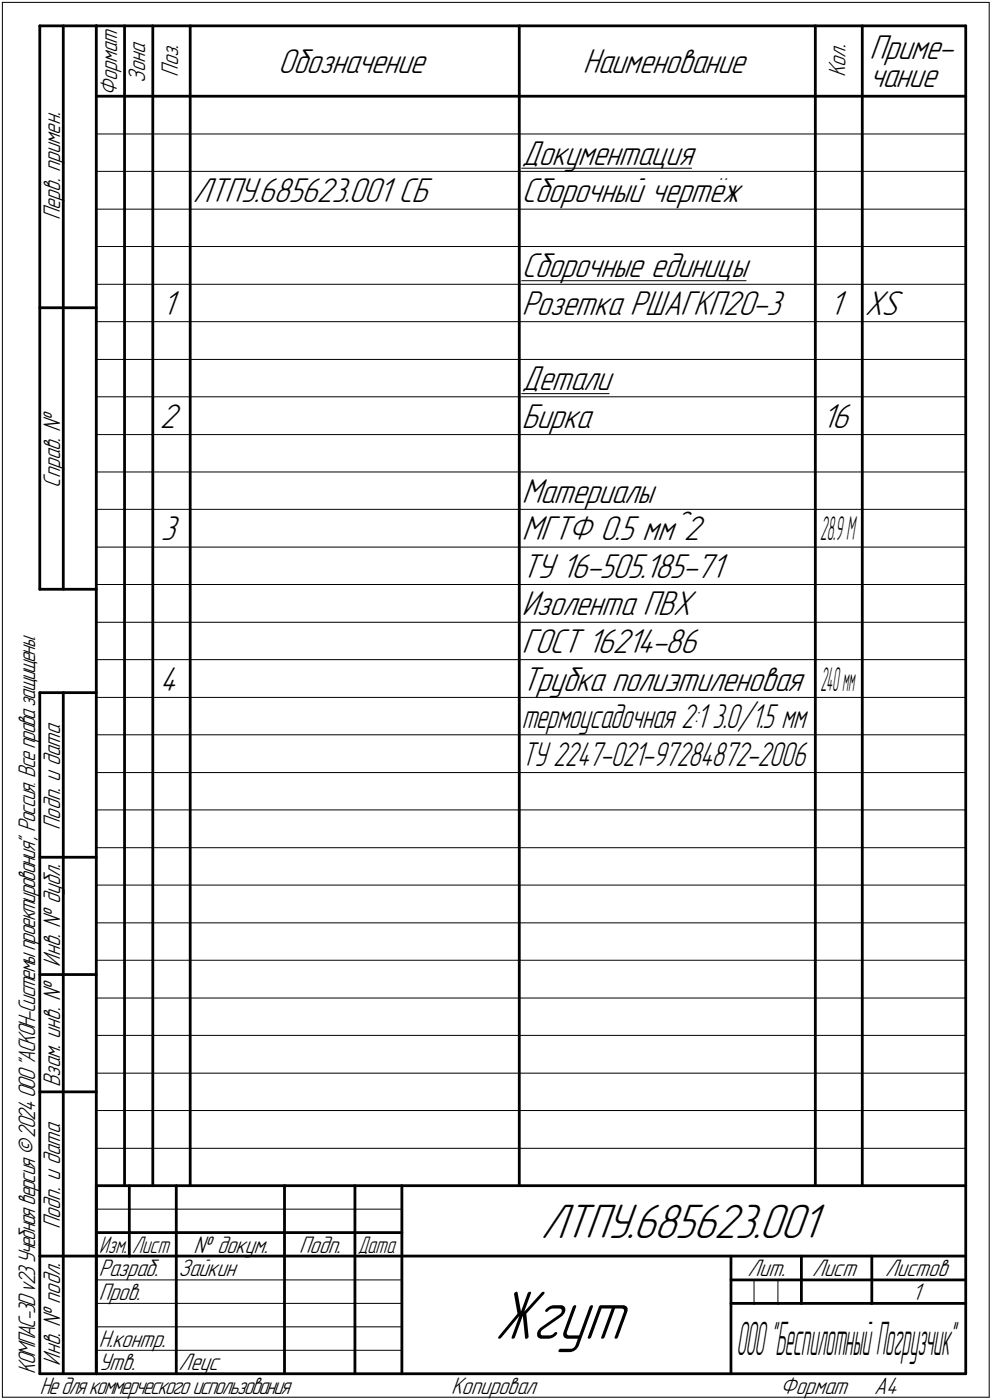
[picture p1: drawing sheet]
<svg xmlns="http://www.w3.org/2000/svg" width="211mm" height="298mm" viewBox="0 0 211 298" stroke-linecap="round" stroke-linejoin="round" font-family="sans-serif">
<defs><g id="words">
<text font-size="15.6" x="105.2" y="285.1">Жгут</text>
<text font-size="10.9" x="115.1" y="263.5">ЛТПУ.685623.001</text>
<text font-size="10.4" x="156.7" y="288.5">ООО&quot;БеспилотныйПогрузчик&quot;</text>
<g font-size="7.8">
<text x="59.2" y="15.5">Обозначение</text>
<text x="124" y="15.5">Наименование</text>
<text x="185" y="12.6">Приме-</text>
<text x="185" y="18.5">чание</text>
<text x="111" y="35">Документация</text>
<text x="41" y="43">ЛТПУ.685623.001 СБ</text>
<text x="111" y="43">Сборочный чертёж</text>
<text x="111" y="59">Сборочные единицы</text>
<text x="34.5" y="67">1</text>
<text x="111" y="67">Розетка РШАГКП20-3</text>
<text x="176.5" y="67">1</text>
<text x="184" y="67">XS</text>
<text x="111" y="83">Детали</text>
<text x="34" y="91">2</text>
<text x="111" y="91">Бирка</text>
<text x="174.9" y="91">16</text>
<text x="111" y="107">Материалы</text>
<text x="34.2" y="115">3</text>
<text x="111" y="115">МГТФ 0.5 мм^2</text>
<text x="111" y="123">ТУ 16-505.185-71</text>
<text x="111" y="131">Изолента ПВХ</text>
<text x="111" y="139">ГОСТ 16214-86</text>
<text x="34" y="147">4</text>
<text x="111" y="147">Трубка полиэтиленовая</text>
</g>
<g font-size="7.6">
<text x="111" y="155">термоусадочная 2:1</text>
<text x="151.6" y="155">3.0/1.5 мм</text>
<text x="111" y="163">ТУ 2247-021-97284872-2006</text>
</g>
<g font-size="7.4">
<text x="174.5" y="115">28.9М</text>
<text x="174.6" y="147">240мм</text>
</g>
<g font-size="5.4">
<text x="30.9" y="17.7" transform="rotate(-90 30.9 17.7)">Зона</text>
<text x="37.9" y="16.4" transform="rotate(-90 37.9 16.4)">Поз.</text>
<text x="179.9" y="16.4" transform="rotate(-90 179.9 16.4)">Кол.</text>
<text x="24.9" y="20.5" transform="rotate(-90 24.9 20.5)">Формат</text>
<text x="12.8" y="46.9" transform="rotate(-90 12.8 46.9)">Перв. примен.</text>
<text x="12.8" y="103.8" transform="rotate(-90 12.8 103.8)">Справ. №</text>
<text x="12.8" y="176.7" transform="rotate(-90 12.8 176.7)">Подп. и дата</text>
<text x="12.8" y="205.8" transform="rotate(-90 12.8 205.8)">Инв. № дубл.</text>
<text x="12.8" y="231.6" transform="rotate(-90 12.8 231.6)">Взам. инв. №</text>
<text x="12.8" y="261.7" transform="rotate(-90 12.8 261.7)">Подп. и дата</text>
<text x="41.2" y="266.8">№ докум.</text>
<text x="63.6" y="266.8">Подп.</text>
<text x="21" y="271.8">Разраб.</text>
<text x="38" y="271.8">Зайкин</text>
<text x="159.1" y="271.8">Лит.</text>
<text x="172.8" y="271.8">Лист</text>
<text x="188.3" y="271.8">Листов</text>
<text x="21" y="276.8">Пров.</text>
<text x="194.1" y="276.8">1</text>
<text x="21" y="286.8">Н.контр.</text>
<text x="7.5" y="292.5" transform="rotate(-90 7.5 292.5)">КОМПАС-3Dv23Учебнаяверсия©2024ООО&quot;АСКОН-Системыпроектирования&quot;, Россия. Всеправазащищены.</text>
<text x="12.8" y="290.8" transform="rotate(-90 12.8 290.8)">Инв. № подл.</text>
<text x="21" y="291.8">Утв.</text>
<text x="38" y="291.8">Леус</text>
<text x="8.5" y="296.7">Недлякоммерческогоиспользования</text>
<text x="96" y="296.8">Копировал</text>
<text x="166" y="296.8">Формат</text>
<text x="186" y="296.8">A4</text>
</g>
<g font-size="5.3">
<text x="21.1" y="266.8">Изм.</text>
<text x="28.1" y="266.8">Лист</text>
<text x="76.1" y="266.8">Дата</text>
</g>
</g></defs>
<g fill="none" stroke="#000" stroke-width=".21">
<path d="M.5 .5v297zM.5 .5h210zM210.5 .5v297zM20.5 28.5h185zM20.5 36.5h185zM111 35.8h36.2zM20.5 44.5h185zM20.5 52.5h185zM111 59.8h47.7zM20.5 60.5h185zM20.5 68.5h185zM20.5 76.5h185z"/>
<path d="M20.5 84.5h185zM20.5 92.5h185zM111 83.8h18.6zM20.5 100.5h185zM20.5 108.5h185zM20.5 116.5h185zM20.5 124.5h185zM20.5 132.5h185zM20.5 140.5h185zM20.5 148.5h185zM20.5 156.5h185zM20.5 164.5h185z"/>
<path d="M20.5 172.5h185zM20.5 180.5h185zM20.5 188.5h185zM20.5 196.5h185zM20.5 204.5h185zM20.5 212.5h185zM20.5 220.5h185zM20.5 228.5h185zM20.5 236.5h185zM20.5 257.5h65zM20.5 244.5h185zM20.5 272.5h17z"/>
<path d="M20.5 277.5h17zM37.5 272.5h23zM37.5 277.5h23zM60.5 272.5h15zM60.5 277.5h15zM75.5 272.5h10zM75.5 277.5h10zM160.4 272.5v5zM165.5 272.5v5zM.5 297.5h210zM20.5 282.5h65zM20.5 287.5h65z"/>
</g>
<g fill="none" stroke="#000" stroke-width=".59">
<path d="M8.5 5.5v120zM8.5 5.5h12zM13.5 5.5v120zM20.5 5.5v287zM20.5 5.5h185zM26.5 5.5v247zM32.5 5.5v247zM40.5 5.5v247zM110.5 5.5v247zM173.5 5.5v247zM183.5 5.5v247zM205.5 5.5v287z"/>
<path d="M20.5 20.5h185zM8.5 65.5h12zM8.5 125.5h12zM8.5 147.5v145zM8.5 147.5h12zM13.5 147.5v145zM8.5 182.5h12zM8.5 207.5h12zM8.5 232.5h12zM20.5 252.5h185zM20.5 252.5v40zM27.5 252.5v15z"/>
<path d="M37.5 252.5v25zM60.5 252.5v25zM75.5 252.5v25zM85.5 252.5v40zM8.5 267.5h12zM20.5 262.5h7zM20.5 267.5h7zM27.5 262.5h10zM27.5 267.5h10zM37.5 277.5v15zM37.5 262.5h23zM37.5 267.5h23z"/>
<path d="M60.5 277.5v15zM60.5 262.5h15zM60.5 267.5h15zM75.5 277.5v15zM75.5 262.5h10zM75.5 267.5h10zM85.5 267.5h120zM155.5 267.5v25zM155.5 272.5h15zM155.5 277.5h4.9zM160.4 277.5h5.1zM165.5 277.5h5z"/>
<path d="M170.5 267.5v10zM170.5 272.5h35zM170.5 277.5h15zM185.5 267.5v10zM185.5 277.5h20zM8.5 292.5h12zM20.5 292.5h185z"/>
</g>
<use href="#words"/>
</svg>
